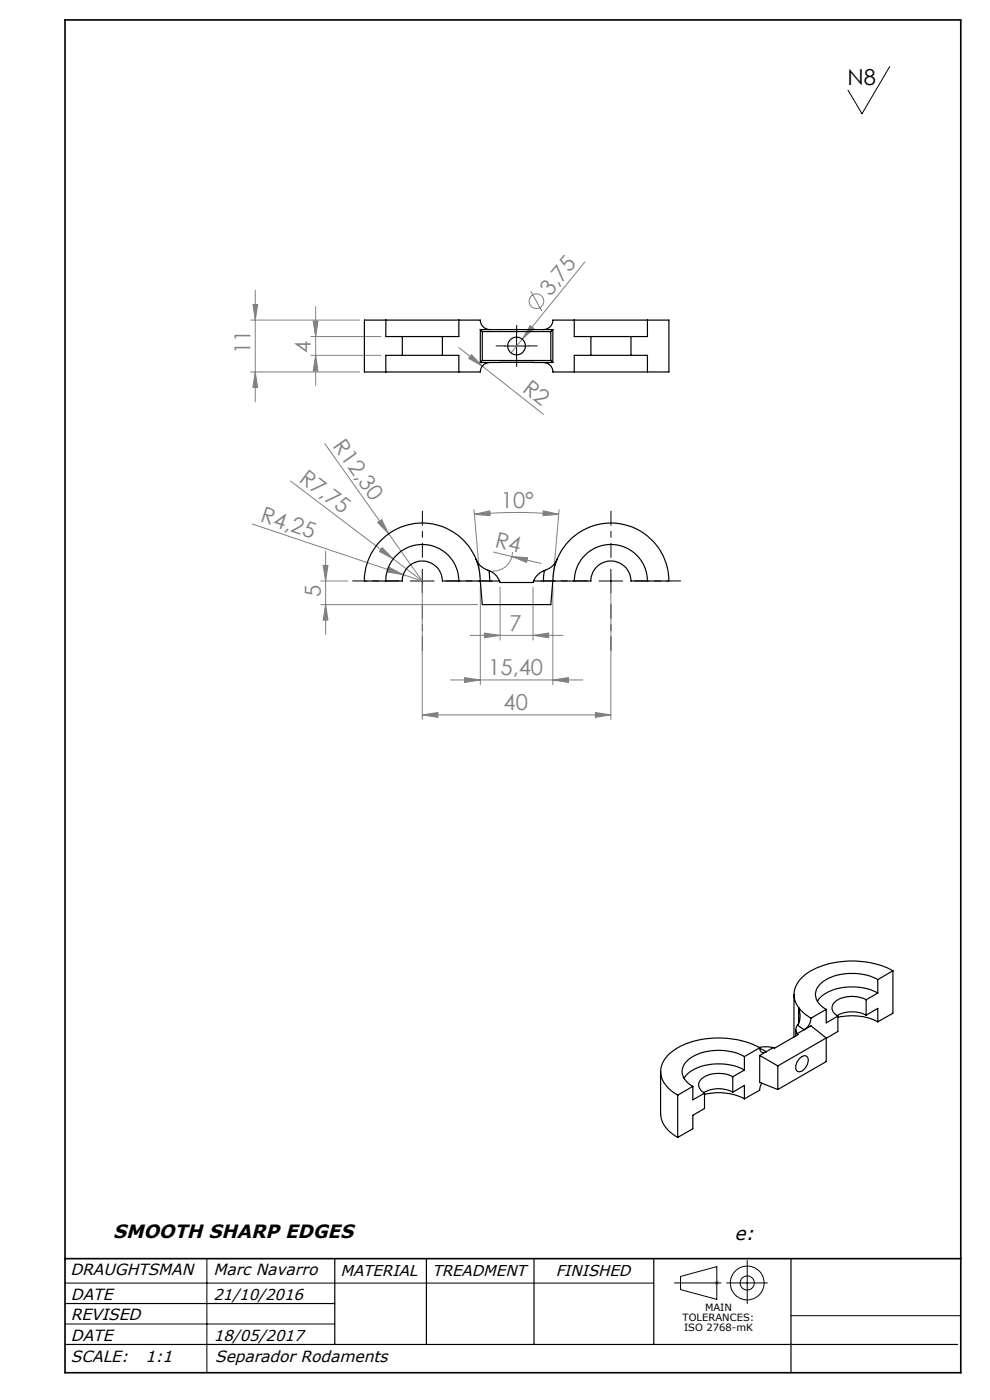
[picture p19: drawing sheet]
<svg xmlns="http://www.w3.org/2000/svg" width="210mm" height="297mm" viewBox="0 0 210 297" stroke-linecap="round" stroke-linejoin="round" font-family="sans-serif">
<defs><g id="words">
<text font-size="4.7" x="179.8" y="18.1">N8</text>
<g font-size="4.7" fill="#808080">
<text x="116.8" y="63" transform="rotate(-51 116.8 63)">3,75</text>
<text x="53.2" y="75.2" transform="rotate(-90 53.2 75.2)">11</text>
<text x="66" y="74.8" transform="rotate(-90 66 74.8)">4</text>
<text x="110.6" y="83" transform="rotate(38 110.6 83)">R2</text>
<text x="70.5" y="94.6" transform="rotate(55 70.5 94.6)">R12,30</text>
<text x="63.3" y="102" transform="rotate(37 63.3 102)">R7,75</text>
<text x="106.3" y="107.7">10°</text>
<text x="55" y="110.6" transform="rotate(19 55 110.6)">R4,25</text>
<text x="104.8" y="116.1" transform="rotate(13 104.8 116.1)">R4</text>
<text x="68.1" y="126.7" transform="rotate(-90 68.1 126.7)">5</text>
<text x="108.1" y="133.8">7</text>
<text x="103.6" y="143.2">15,40</text>
<text x="106.8" y="150.6">40</text>
</g>
<g font-size="4">
<text x="24" y="262.6">SMOOTH SHARP EDGES</text>
<text x="155.8" y="263.1">e:</text>
</g>
<g font-size="3.4">
<text x="14.9" y="270.6">DRAUGHTSMAN</text>
<text x="15" y="275.7">DATE</text>
<text x="45.3" y="270.6">Marc Navarro</text>
<text x="15" y="280">REVISED</text>
<text x="15" y="284.4">DATE</text>
<text x="15" y="289">SCALE:</text>
<text x="30.9" y="289">1:1</text>
<text x="45.6" y="289">Separador Rodaments</text>
</g>
<g font-size="3.3">
<text x="45.3" y="275.7">21/10/2016</text>
<text x="72.2" y="270.7">MATERIAL</text>
<text x="91.7" y="270.6">TREADMENT</text>
<text x="117.9" y="270.6">FINISHED</text>
<text x="45.4" y="284.4">18/05/2017</text>
</g>
<g font-size="2.1">
<text x="144.8" y="280.2">TOLERANCES:</text>
<text x="149.6" y="278.1">MAIN</text>
<text x="145.1" y="282.3">ISO 2768-mK</text>
</g>
</g></defs>
<g fill="none" stroke="#808080" stroke-width=".21">
<path d="M124 55.6l-13.2 16.4M53.2 67.9h23.1M53.2 78.9h23.1M53.7 64.6h.9l-.4 3.3zM54.2 61.6v23.7M54.2 78.9l.4 3.3h-.9zM65.9 75.4h14.9M65.9 71.4h14.9M66.4 68.1h1.1l-.5 3.3zM67 75.4l.5 3.3h-1.1zM67 65v16.7M97.3 73.7l5 4"/>
<path d="M100 75.2l2.3 2.5-2.9-1.7zM102.3 77.7l13 10.2M110.8 72l-2.4 2.9M112.5 69.1l.7 .6-2.4 2.3zM112.6 61.8l2.3 4.2M68.9 94.1l13.5 19.1M53.5 111.2l32 10.7M61.6 102.1l28 21.2M68.5 119.9h1.1l-.5 3.4zM69.1 116.9v17.7M80.1 110.8l.9-.6 1.4 3zM81.1 116.2l2.3 2.4-2.9-1.6z"/>
<path d="M82.4 113.2l7.2 10.1M100.5 108.1l1.3 14.2M100.6 109.1l3.3-.7 .1 1zM100.6 109.1a103.2 103.2 0 0 1 17.9 0M104.7 117.1l3.9 1M108.6 118.1l6.2 1.4M108.6 118.1l3.3 .2-.2 1zM108.7 117.1a4 4 0 0 1-4.3 4M115.3 108.4l3.2 .7-3.3 .3zM118.6 108.1l-1.2 14.2M68.1 123.3h5.7M68.1 128.3h33.2"/>
<path d="M69.1 128.3l.5 3.2h-1.1zM82.6 120.4l2.9 1.5-3.2-.5zM85.5 121.9l4.1 1.4M89.6 124.2v28.4M99.7 134.8h19.7M101.9 124.2v21.1M102.8 134.3l3.3 .5-3.3 .5zM106.1 124.6v11.2M113.1 134.8l3.3-.5v1zM113.1 124.6v11.2M117.3 124.2v21.1M129.6 124.2v28.4"/>
<path d="M89.6 151.7l3.3-.5v1zM89.6 151.7h40M95.5 144.2h28.1M98.6 143.8l3.3 .4-3.3 .6zM117.3 144.2l3.3-.4v1zM126.3 151.2l3.3 .5-3.3 .5z"/>
<circle cx="113.8" cy="63.9" r="1.56"/>
</g>
<g fill="none" stroke="#000" stroke-width=".21">
<path d="M188.7 14.1l-5.9 10-2.9-5M107.1 73.4h5M109.6 70.9v5M87.1 123.3h5M89.6 120.8v5M127.1 123.3h5M129.6 120.8v5M13.8 272.2h124.9M43.9 267v24.2M143.1 272.2h9.8M144.4 270.8l7.6-2.1v7l-7.6-2.1zM154.1 272.2h8.7"/>
<path d="M158.5 267.4v9.1M167.8 279.1h36M13.8 280.9h57.2"/>
<circle cx="158.5" cy="272.2" r="1.5"/>
<circle cx="158.5" cy="272.2" r="3.6"/>
</g>
<path d="M151.5 272.2h1M151.7 271.8l.7 .7M152 271.7v1M152.4 271.8l-.7 .7" fill="none" stroke="#c0c0c0" stroke-width=".21"/>
<path d="M89.6 118.2v-9.8M129.6 118.2v-9.8M84.6 123.2h-9.8M89.6 128.2v9.8M94.6 123.2h9.8M124.6 123.2h-9.8M129.6 128.2v9.8M134.6 123.2h9.8" fill="none" stroke="#000" stroke-width=".21" stroke-dasharray="15.2 1.3 1.3 1.3" stroke-dashoffset="12.2"/>
<path d="M107.1 73.4h-1.9M109.6 70.9v-1.9M109.6 75.9v1.9M112.1 73.4h1.9" fill="none" stroke="#000" stroke-width=".21" stroke-dasharray="15.2 1.3 1.3 1.3"/>
<path d="M13.8 276.5h57.2M71 267v18.2M90.5 267v18.2M113.3 267v18.2M138.7 267v18.2M167.8 267v24.2M13.8 285.2h189.3" fill="none" stroke="#000" stroke-width=".25"/>
<path d="M13.8 4.2h190v287h-190zM13.8 267h190" fill="none" stroke="#000" stroke-width=".35"/>
<g fill="#808080">
<path d="M80.1 110.8l.9-.6 1.4 3z"/>
<path d="M81.1 116.2l2.3 2.4-2.9-1.6z"/>
<path d="M82.6 120.4l2.9 1.5-3.2-.5z"/>
<path d="M112.5 69.1l.7 .6-2.4 2.3z"/>
<path d="M100 75.2l2.3 2.5-2.9-1.7z"/>
<path d="M108.6 118.1l3.3 .2-.2 1z"/>
<path d="M115.3 108.4l3.2 .7-3.3 .3zM100.6 109.1l3.3-.7 .1 1z"/>
<path d="M98.6 143.8l3.3 .4-3.3 .6zM117.3 144.2l3.3-.4v1zM102.8 134.3l3.3 .5-3.3 .5zM113.1 134.8l3.3-.5v1z"/>
<path d="M67 75.4l.5 3.3h-1.1zM66.4 68.1h1.1l-.5 3.3z"/>
<path d="M53.7 64.6h.9l-.4 3.3zM54.2 78.9l.4 3.3h-.9zM68.5 119.9h1.1l-.5 3.4zM69.1 128.3l.5 3.2h-1.1z"/>
<path d="M89.6 151.7l3.3-.5v1zM126.3 151.2l3.3 .5-3.3 .5z"/>
</g>
<g fill="none" stroke="#000" stroke-width=".25">
<path d="M81.8 78.9h15.5M81.8 67.9h15.5M81.8 67.9v3.5h3.5M81.8 67.9h-4.5v11h4.5M85.3 71.4h8.5M85.3 75.4h8.5M85.3 75.4h-3.5v3.5M85.3 71.4v4M93.8 75.4h3.5v3.5M93.8 71.4v4M97.3 67.9h4.6a2.05 2.05 0 0 0 2 2M97.3 67.9v3.5h-3.5"/>
<path d="M101.9 69.9h15.4M101.9 76.9h15.4M101.9 69.9l.4 .4M101.9 69.9v7M102.3 70.3h14.5M102.3 76.5h14.5M102.3 70.3v6.2M102.3 76.5l-.4 .4M103.9 76.9a2.05 2.05 0 0 0-2 2h-4.6M115.3 76.9a1.99 1.99 0 0 1 2 2h4.5M116.8 70.3v6.2M116.8 76.5l.5 .4"/>
<path d="M117.3 69.9l-.5 .4M117.3 69.9v7M121.8 67.9h-4.5a1.99 1.99 0 0 1-2 2M121.8 78.9h15.5M121.8 67.9h15.5M121.8 67.9v3.5h3.5M125.3 71.4h8.5M125.3 75.4h8.5M125.3 75.4h-3.5v3.5M125.3 71.4v4M133.8 71.4v4M133.8 75.4h3.5v3.5"/>
<path d="M137.3 67.9v3.5h-3.5M137.3 67.9h4.6v11h-4.6M101 118.6a12.8 12.8 0 0 1 .9 4.7M101 118.6a4.1 4.1 0 0 0 2.7 2.4M101 118.6a12.3 12.3 0 0 0-13.8-7.4 12.3 12.3 0 0 0-9.9 12.1h8a4.3 4.3 0 0 1 4.3-4.3 4.3 4.3 0 0 1 4.2 4.3h8.1M118.2 118.6a12.8 12.8 0 0 0-.9 4.7M118.2 118.6a4.1 4.1 0 0 1-2.7 2.4M118.2 118.6a12.3 12.3 0 0 1 13.7-7.4 12.3 12.3 0 0 1 10 12.1h-8.1a4.3 4.3 0 0 0-4.2-4.3 4.3 4.3 0 0 0-4.3 4.3h-8M81.8 123.3a7.7 7.7 0 0 1 7.8-7.8 7.7 7.7 0 0 1 7.7 7.8M101.9 123.3h2M101.9 123.3l.4 5h14.5l.5-5M103.7 121l.2 2.3"/>
<path d="M103.7 121a4.2 4.2 0 0 1 2.3 2.3M103.9 123.3h2.1M106 123.3l.1 .3h7l.1-.3M113.2 123.3h2.1M115.3 123.3h2M115.5 121l-.2 2.3M115.5 121a4.1 4.1 0 0 0-2.3 2.3M121.8 123.3a7.8 7.8 0 0 1 7.8-7.8 7.8 7.8 0 0 1 7.7 7.8M168.4 211v9M168.8 218.4v1.3M169.1 219.3l.2 .2-5 2.9-.3-.2M169.2 217.4a1.42 1.42 0 0 0-.1 1.9"/>
<path d="M169.2 217.4l1.4 1M169.4 213.7a4.1 4.1 0 0 1-.2 3.7M169.4 213.7a8.9 8.9 0 0 0 2.6 2.3M169.4 213.7v3.4M170.6 218.4l-1.5 .9M170.6 218.4l1.4-.8 3.3 2.6M172 216a2.97 2.97 0 0 1-1.4 2.4M175.3 214.1l-3.3 1.9M175.3 214.1v2.9l2.4-1.4M177.7 215.8a12.5 12.5 0 0 1 8.5 1M177.7 215.6v3.2l-2.4 1.5M183.7 212.1a6.2 6.2 0 0 0-6.7 .6 1.76 1.76 0 0 0 .7 2.9"/>
<path d="M183.7 215.4a6.6 6.6 0 0 0-6.1 .1M183.7 215.4l2.5-1.5v2.9M183.7 212.1v3.3M186.2 207.8a11.7 11.7 0 0 0-11.8 .5 3.1 3.1 0 0 0 .4 5.6l.5 .2M186.2 210.7a11.7 11.7 0 0 0-11.8 .5l-1 1.2M186.2 207.8v2.9M186.2 210.7l-2.5 1.4M189.4 205.9a18.9 18.9 0 0 0-18.4 .7 5 5 0 0 0-2.1 6.3l.5 .8M189.4 205.9l-3.2 1.9M189.4 205.9v9l-3.2 1.9M140.1 227.3v9a6 6 0 0 0 3.7 5M143.8 232.3v9"/>
<path d="M147 230.5l-3.2 1.8M147 230.5v2.8l2.4-1.4M149.4 232.2a12.4 12.4 0 0 1 8.5 .9M149.4 231.9v3.3l-2.4 1.4v2.9l-3.2 1.8M155.4 228.4a6.2 6.2 0 0 0-6.7 .7 1.76 1.76 0 0 0 .7 2.8M155.4 231.7a6.4 6.4 0 0 0-6.1 .1M155.4 231.7l2.5-1.4v2.8M155.4 228.4v3.3M157.9 224.2a11.7 11.7 0 0 0-11.7 .5 3.1 3.1 0 0 0 .3 5.5l.5 .3M157.9 227a11.7 11.7 0 0 0-11.7 .5l-1.1 1.2M157.9 224.2v2.8M157.9 227l-2.5 1.4"/>
<path d="M161 222.2l1.8-.1 1.2 .1M161.1 222.3a19 19 0 0 0-17.9 .3 5.2 5.2 0 0 0-2.8 6.3 7.4 7.4 0 0 0 3.4 3.4M161.1 222.3a.85 .85 0 0 0 .5 .9 .85 .85 0 0 0 1-.1M161.1 222.4l1.5 .7M161.1 222.3l-3.2 1.9M161.1 223.9v5.7l3.9 1.5M161.1 223.9l3.9 2.2M161.6 229.8l-.5 1.5-3.2 1.8M162.6 223.1l-1.5 .8M164 222.2l-1.4 .9M165 226.1v5M169.7 224.5a.94 .94 0 0 1 1-.5 .94 .94 0 0 1 .8 .7 2.55 2.55 0 0 1-2.1 2.7 1.25 1.25 0 0 1-.4-2z"/>
<path d="M175.3 220.2l-10.3 5.9M175.3 220.2v5l-10.3 5.9"/>
<circle cx="109.6" cy="73.4" r="1.87"/>
</g>
<use href="#words"/>
</svg>
